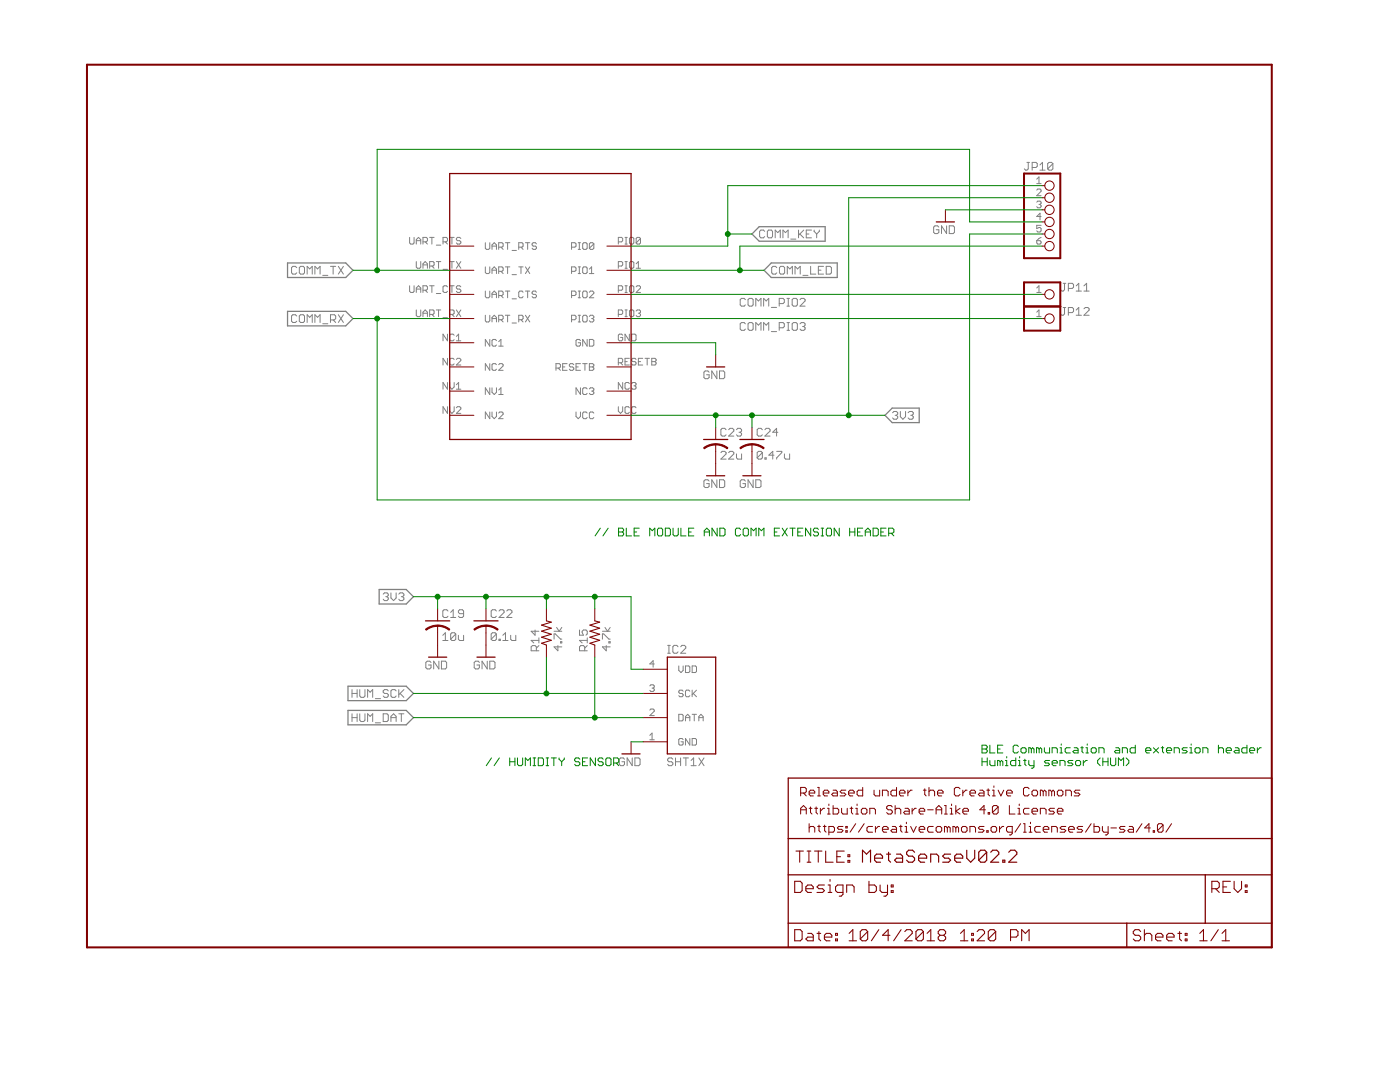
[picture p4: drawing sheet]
<svg xmlns="http://www.w3.org/2000/svg" width="279mm" height="216mm" viewBox="0 0 279 216" stroke-linecap="round" stroke-linejoin="round" font-family="sans-serif">
<g fill="none" stroke="#808080" stroke-width=".2">
<path d="M204.9 32.4h.6M205.2 32.4v1.3l-.3 .3h-.2l-.3-.3M206 33.4h.8l.2-.2v-.5l-.2-.3h-.8v1.6M206.9 35.8l.4-.5v1.3M206.9 36.6h.9M206.9 37.9l.2-.2h.5l.2 .2v.3l-.9 .9h.9M207.5 34h1.1M207.5 32.9l.5-.5v1.6M210.1 32.7v1l-.2 .3h-.5l-.3-.3M210.1 32.7l-.2-.3h-.5l-.3 .3v1M210.1 32.7l-1 1M59.2 53.4l-.3-.3h-.5l-.2 .3v1l.2 .3h.5l.3-.3"/>
<path d="M60 53.1h.5l.3 .3v1l-.3 .3h-.5l-.3-.3v-1zM61.3 54.7v-1.6l.5 .6 .5-.6v1.6M62.8 54.7v-1.6l.6 .6 .5-.6v1.6M64.4 54.9h1M66 53.1h1M66.5 53.1v1.6M67.5 53.1l1 1.6M68.5 53.1l-1 1.6M81.7 47.4v1.1l.3 .2h.4l.2-.2v-1.1M81.7 57v1.1l.3 .3h.4l.2-.3v-1.1M83.1 48h.9M83.1 48.7v-.9l.4-.4 .5 .4v.9"/>
<path d="M83.1 52.2v1.1l.2 .2h.5l.2-.2v-1.1M83.1 58.4v-.9l.4-.5 .5 .5v.9M83.1 57.7h.9M84.4 48.3h.7l.2-.3v-.4l-.2-.2h-.7v1.3M84.4 53.5v-.9l.5-.4 .4 .4v.9M84.4 57.9h.7l.2-.2v-.5l-.2-.2h-.7v1.4M84.4 52.9h.9M84.9 48.3l.4 .4M84.9 57.9l.4 .5M85.7 47.4h.9M85.7 53.1h.7l.2-.2v-.5l-.2-.2h-.7v1.3M85.7 57h.9"/>
<path d="M86.2 47.4v1.3M86.2 57v1.4M86.2 53.1l.4 .4M87.1 48.9h.9M87.1 52.2h.9M87.1 58.6h.9M87.5 52.2v1.3M88.4 48.3h.7l.2-.3v-.4l-.2-.2h-.7v1.3M88.4 53.7h.9M88.9 48.3l.4 .4M89.3 57.2l-.2-.2h-.5l-.2 .2v.9l.2 .3h.5l.2-.3M89.7 47.4h.9"/>
<path d="M89.7 52.2h.9M89.7 57h.9M90.2 47.4v1.3M90.2 52.2v1.3M90.2 57v1.4M91.1 52.2l.9 1.3M92 47.6l-.3-.2h-.4l-.2 .2v.2l.2 .2h.4l.3 .5-.3 .2h-.4l-.2-.2M92 57.2l-.3-.2h-.4l-.2 .2v.3l.2 .2h.4l.3 .4-.3 .3h-.4l-.2-.3M92 52.2l-.9 1.3M96.9 48.4v1.1l.2 .3h.4l.2-.3v-1.1M96.9 53.3v1.1l.2 .2h.4l.2-.2v-1.1M96.9 58.1v1.1l.2 .2h.4l.2-.2v-1.1"/>
<path d="M98.2 49.8v-.9l.4-.5 .5 .5v.9M98.2 54.6v-.9l.4-.4 .5 .4v.9M98.2 59.4v-.9l.4-.4 .5 .4v.9M98.2 49.1h.9M98.2 53.9h.9M98.2 58.7h.9M99.5 49.3h.7l.2-.2v-.4l-.2-.3h-.7v1.4M99.5 54.1h.7l.2-.2v-.4l-.2-.2h-.7v1.3M99.5 59h.7l.2-.3v-.4l-.2-.2h-.7v1.3M100 49.3l.4 .5M100 54.1l.4 .5M100 59l.4 .4"/>
<path d="M100.9 48.4h.8M100.9 53.3h.8M100.9 58.1h.8M101.3 48.4v1.4M101.3 53.3v1.3M101.3 58.1v1.3M102.2 50h.9M102.2 54.8h.9M102.2 59.6h.9M103.5 49.3h.7l.2-.2v-.4l-.2-.3h-.7v1.4M103.5 53.3h.9M104 49.3l.4 .5"/>
<path d="M104 53.3v1.3M104.4 58.3l-.2-.2h-.5l-.2 .2v.9l.2 .2h.5l.2-.2M104.9 48.4h.8M104.9 53.3l.8 1.3M104.9 58.1h.8M105.3 48.4v1.4M105.3 58.1v1.3M105.7 53.3l-.8 1.3M107.1 48.7l-.3-.3h-.4l-.2 .5 .2 .2h.4l.3 .4-.3 .3h-.4l-.2-.3M107.1 58.3l-.3-.2h-.4l-.2 .4 .2 .2h.4l.3 .5-.3 .2h-.4l-.2-.2M114.1 49.3h.6l.3-.2v-.4l-.3-.3h-.6v1.4M114.1 54.1h.6l.3-.2v-.4l-.3-.2h-.6v1.3"/>
<path d="M114.1 59h.6l.3-.3v-.4l-.3-.2h-.6v1.3M115.4 49.8h.4M115.4 48.4h.4M115.4 54.6h.4M115.4 53.3h.4M115.4 59.4h.4M115.4 58.1h.4M115.6 48.4v1.4M115.6 53.3v1.3M115.6 58.1v1.3M116.5 48.4h.4l.3 .3v.8l-.3 .3h-.4l-.2-.3v-.8zM116.5 53.3h.4l.3 .2v.9l-.3 .2h-.4l-.2-.2v-.9z"/>
<path d="M116.5 58.1h.4l.3 .2v.9l-.3 .2h-.4l-.2-.2v-.9zM117.6 54.6h.9M117.6 58.3l.2-.2h.5l.2 .2v.2l-.9 .9h.9M117.6 53.7l.5-.4v1.3M118.5 48.7v.8l-.2 .3h-.5l-.2-.3M118.5 48.7l-.2-.3h-.5l-.2 .3v.8M118.5 48.7l-.9 .8M123.4 48.3h.7l.2-.3v-.4l-.2-.2h-.7v1.3M123.4 53.1h.7l.2-.2v-.5l-.2-.2h-.7v1.3M123.4 57.9h.7l.2-.2v-.5l-.2-.2h-.7v1.4M124.7 48.7h.5M124.7 47.4h.5"/>
<path d="M124.7 53.5h.5M124.7 52.2h.5M124.7 58.4h.5M124.7 57h.5M124.9 47.4v1.3M124.9 52.2v1.3M124.9 57v1.4M125.6 47.6l.2-.2h.5l.2 .2v.9l-.2 .2h-.5l-.2-.2zM125.6 52.4l.2-.2h.5l.2 .2v.9l-.2 .2h-.5l-.2-.2zM125.6 57.2l.2-.2h.5l.2 .2v.9l-.2 .3h-.5l-.2-.3zM127 53.5h.8M127 57.2l.2-.2h.4l.2 .2v.3l-.8 .9h.8"/>
<path d="M127 52.6l.4-.4v1.3M127.8 47.6v.9l-.2 .2h-.4l-.2-.2M127.8 47.6l-.2-.2h-.4l-.2 .2v.9M127.8 47.6l-.8 .9M148.8 59.8l-.3-.3h-.5l-.3 .3v1l.3 .3h.5l.3-.3M149.3 59.8l.2-.3h.6l.2 .3v1l-.2 .3h-.6l-.2-.3zM152.6 46.2l-.2-.3h-.6l-.2 .3v1l.2 .3h.6l.2-.3M153.4 45.9h.5l.3 .3v1l-.3 .3h-.5l-.3-.3v-1zM154.7 47.5v-1.6l.5 .5 .5-.5v1.6M155 53.4l-.2-.3h-.5l-.3 .3v1l.3 .3h.5l.2-.3M155.8 53.1h.5l.3 .3v1l-.3 .3h-.5l-.2-.3v-1zM156.3 47.5v-1.6l.5 .5 .5-.5v1.6"/>
<path d="M157.1 59.5h.5M157.1 54.7v-1.6l.5 .6 .5-.6v1.6M157.3 59.5v1.6M157.8 47.7h1M158.3 59.5h.6l.2 .3v1l-.2 .3h-.6l-.2-.3v-1zM158.7 54.7v-1.6l.5 .6 .5-.6v1.6M159.4 45.9v1.6M159.6 46.7l.8 .8M159.7 59.8l.2-.3h.5l.3 .3v.2l-1 1.1h1M160.2 54.9h1M160.4 45.9l-1 1M160.9 46.7h.5"/>
<path d="M161.8 53.1v1.6h1M161.9 45.9h-1v1.6h1M162.5 45.9v.3l.5 .5M163 46.7v.8M163.3 53.9h.6M163.5 45.9v.3l-.5 .5M164.4 53.1h-1.1v1.6h1.1M164.9 53.1h.8l.2 .3v1l-.2 .3h-.8zM187.4 45.3l-.3-.2h-.5l-.3 .2v1.1l.3 .2h.5l.3-.2v-.6h-.6M188.9 45.1v1.5l-1-1.5v1.5M189.4 45.1h.8l.3 .2v1.1l-.3 .2h-.8zM206.9 57.5l.4-.5v1.4"/>
<path d="M206.9 40.3l.2-.2h.5l.2 .2v.3l-.2 .2M206.9 48h.7l.2 .5-.2 .2h-.5l-.2-.2zM206.9 58.4h.9M207.3 40.8h.3M207.6 40.8l.2 .2-.2 .5h-.5l-.2-.3M207.8 45h-.9v.6l.4-.2 .5 .2v.5l-.2 .2h-.5l-.2-.2M207.8 43.2h-.9l.7-.7v1.4M207.8 47.4l-.9 .6M212.2 56.5h.5M212.4 56.5v1.3l-.2 .3h-.3l-.2-.3M213.2 57.6h.8l.2-.3v-.5l-.2-.3h-.8v1.6M214.8 58.1h1"/>
<path d="M214.8 57l.5-.5v1.6M216.3 58.1h1.1M216.3 57l.6-.5v1.6M59.2 63.1l-.3-.3h-.5l-.2 .3v1l.2 .2h.5l.3-.2M60 62.8h.5l.3 .3v1l-.3 .2h-.5l-.3-.2v-1zM61.3 64.3v-1.5l.5 .5 .5-.5v1.5M62.8 64.3v-1.5l.6 .5 .5-.5v1.5M64.4 64.6h1M66 63.8h.7l.3-.2v-.5l-.3-.3h-.7v1.5M66.5 63.8l.5 .5M67.5 62.8l1 1.5M68.5 62.8l-1 1.5"/>
<path d="M83.1 61.8v1.1l.2 .3h.5l.2-.3v-1.1M84.4 63.2v-.9l.5-.5 .4 .5v.9M84.4 62.5h.9M85.7 62.7h.7l.2-.2v-.4l-.2-.3h-.7v1.4M86.2 62.7l.4 .5M87.1 61.8h.9M87.5 61.8v1.4M88.4 63.4h.9M89.3 66.7v1.3l-.9-1.3v1.3M89.3 71.5v1.3l-.9-1.3v1.3M89.3 76.3v1.4l-.9-1.4v1.4M89.7 62.7h.7l.2-.2v-.4l-.2-.3h-.7v1.4"/>
<path d="M89.7 76.3v.9l.5 .5 .4-.5v-.9M90.2 62.7l.4 .5M90.6 66.9l-.2-.2h-.4l-.3 .2v.9l.3 .2h.4l.2-.2M90.6 71.7l-.2-.2h-.4l-.3 .2v.9l.3 .2h.4l.2-.2M91.1 67.1l.4-.4v1.3M91.1 76.8l.4-.5v1.4M91.1 71.7l.2-.2h.4l.3 .2v.2l-.9 .9h.9M91.1 61.8l.9 1.4M91.1 68h.9M91.1 77.7h.9M92 61.8l-.9 1.4M96.9 62.9v1.1l.2 .2h.4l.2-.2v-1.1"/>
<path d="M97.7 67.7v1.4l-.8-1.4v1.4M97.7 72.6v1.3l-.8-1.3v1.3M97.7 77.4v1.3l-.8-1.3v1.3M98.2 64.2v-.8l.4-.5 .5 .5v.8M98.2 77.4v.9l.4 .4 .5-.4v-.9M98.2 63.6h.9M99.1 68l-.3-.3h-.4l-.2 .3v.8l.2 .3h.4l.3-.3M99.1 72.8l-.3-.2h-.4l-.2 .2v.9l.2 .2h.4l.3-.2M99.5 63.8h.7l.2-.2v-.5l-.2-.2h-.7v1.3M99.5 72.8l.2-.2h.5l.2 .2v.2l-.9 .9h.9M99.5 69.1h.9M99.5 68.2l.5-.5v1.4"/>
<path d="M99.5 77.8l.5-.4v1.3M99.5 78.7h.9M100 63.8l.4 .4M100.9 62.9h.8M101.3 62.9v1.3M102.2 64.5h.9M103.5 63.8h.7l.2-.2v-.5l-.2-.2h-.7v1.3M104 63.8l.4 .4M104.9 62.9l.8 1.3M105.7 62.9l-.8 1.3M111 73.4h.6l.2-.2v-.4l-.2-.2h-.6v1.3M111.4 73.4l.4 .5"/>
<path d="M112.3 73.2h.4M113.2 72.6h-.9v1.3h.9M114.1 63.8h.6l.3-.2v-.5l-.3-.2h-.6v1.3M114.5 72.8l-.2-.2h-.5l-.2 .2v.2l.2 .2h.5l.2 .5-.2 .2h-.5l-.2-.2M115 73.2h.4M115.4 64.2h.4M115.4 62.9h.4M115.6 62.9v1.3M115.8 68l-.2-.3h-.4l-.2 .3v.8l.2 .3h.4l.2-.3v-.4h-.4M115.8 72.6h-.8v1.3h.8M115.8 77.4v1.3l-.8-1.3v1.3M116.3 72.6h.9"/>
<path d="M116.5 62.9h.4l.3 .2v.9l-.3 .2h-.4l-.2-.2v-.9zM116.7 72.6v1.3M117.2 67.7v1.4l-.9-1.4v1.4M117.2 77.6l-.3-.2h-.4l-.2 .2v.9l.2 .2h.4l.3-.2M117.6 63.1l.2-.2h.5l.2 .2v.3l-.2 .2M117.6 67.7h.7l.2 .3v.8l-.2 .3h-.7zM117.6 72.6h.7l.2 .2v.2l-.2 .2 .2 .5-.2 .2h-.7zM117.6 77.6l.2-.2h.5l.2 .2v.2l-.2 .2M117.6 73.2h.7M118.1 63.6h.2M118.1 78h.2M118.3 63.6l.2 .2-.2 .4h-.5l-.2-.2"/>
<path d="M118.3 78l.2 .3-.2 .4h-.5l-.2-.2M123.4 62.7h.7l.2-.2v-.4l-.2-.3h-.7v1.4M123.4 72.4h.7l.2-.2v-.5l-.2-.2h-.7v1.3M123.8 72.4l.5 .4M124.3 66.9l-.2-.2h-.5l-.2 .2v.9l.2 .2h.5l.2-.2v-.5h-.5M124.3 76.3v1.4l-.9-1.4v1.4M124.7 63.2h.5M124.7 61.8h.5M124.7 72.2h.5M124.9 61.8v1.4M125.6 71.5h-.9v1.3h.9M125.6 76.5l-.2-.2h-.5l-.2 .2v.9l.2 .3h.5l.2-.3"/>
<path d="M125.6 66.7v1.3l-.9-1.3v1.3M125.6 62.1l.2-.3h.5l.2 .3v.8l-.2 .3h-.5l-.2-.3zM126.1 66.7h.6l.2 .2v.9l-.2 .2h-.6zM126.1 76.5l.2-.2h.4l.2 .2v.3l-.2 .2M126.5 77h.2M126.7 77l.2 .2-.2 .5h-.4l-.2-.3M126.9 71.7l-.2-.2h-.4l-.2 .2v.2l.2 .3h.4l.2 .2-.2 .4h-.4l-.2-.2M127 62.1l.2-.3h.4l.2 .3v.2l-.2 .2M127.4 62.5h.2M127.4 72.2h.4M127.6 62.5l.2 .2-.2 .5h-.4l-.2-.3M128.3 71.5h-.9v1.3h.9"/>
<path d="M128.7 71.5h.9M129.2 71.5v1.3M130.1 71.5h.6l.2 .2v.2l-.2 .3 .2 .4-.2 .2h-.6zM130.1 72.2h.6M141.5 74.3l-.2-.3h-.6l-.2 .3v1l.2 .3h.6l.2-.3v-.5h-.5M143.1 74v1.6l-1.1-1.6v1.6M143.6 74h.8l.2 .3v1l-.2 .3h-.8zM148.8 64.6l-.3-.2h-.5l-.3 .2v1.1l.3 .2h.5l.3-.2M149.3 64.6l.2-.2h.6l.2 .2v1.1l-.2 .2h-.6l-.2-.2zM150.8 61.1v-1.6l.6 .5 .5-.5v1.6M150.8 65.9v-1.5l.6 .5 .5-.5v1.5M152.4 61.1v-1.6l.5 .5 .5-.5v1.6"/>
<path d="M152.4 65.9v-1.5l.5 .5 .5-.5v1.5M153.9 61.3h1.1M153.9 66.2h1.1M155.5 60.6h.8l.2-.3v-.5l-.2-.3h-.8v1.6M155.5 65.4h.8l.2-.2v-.6l-.2-.2h-.8v1.5M157.1 64.4h.5M157.1 61.1h.5M157.1 65.9h.5M157.3 64.4v1.5M158.3 64.4h.6l.2 .2v1.1l-.2 .2h-.6l-.2-.2v-1.1zM159.7 64.6l.2-.2h.5l.3 .2v.3l-.3 .3M160.2 65.2h.2"/>
<path d="M160.4 65.2l.3 .2v.3l-.3 .2h-.5l-.2-.2M206.9 62.3l.4-.5v1.4M206.9 63.2h.9M212.2 61.4h.5M212.4 61.4v1.2l-.2 .3h-.3l-.2-.3M213.2 62.4h.8l.2-.3v-.5l-.2-.2h-.8v1.5M214.8 62.9h1M214.8 61.9l.5-.5v1.5M216.3 61.6l.3-.2h.5l.3 .2v.3l-1.1 1h1.1M89.3 81.2v1.3l-.9-1.3v1.3M89.7 81.2v.8l.5 .5 .4-.5v-.8M91.1 81.4l.2-.2h.4l.3 .2v.2l-.9 .9h.9"/>
<path d="M97.7 82.2v1.3l-.8-1.3v1.3M98.2 82.2v.9l.4 .4 .5-.4v-.9M99.5 82.4l.2-.2h.5l.2 .2v.3l-.9 .8h.9M115 82.2v.9l.4 .4 .4-.4v-.9M117.2 82.4l-.3-.2h-.4l-.2 .2v.9l.2 .2h.4l.3-.2M118.5 82.4l-.2-.2h-.5l-.2 .2v.9l.2 .2h.5l.2-.2M123.4 81.2v.8l.4 .5 .5-.5v-.8M125.6 81.4l-.2-.2h-.5l-.2 .2v.9l.2 .2h.5l.2-.2M126.9 81.4l-.2-.2h-.4l-.2 .2v.9l.2 .2h.4l.2-.2M141.5 96l-.2-.3h-.6l-.2 .3v1l.2 .3h.6l.2-.3v-.5h-.5M143.1 95.7v1.6l-1.1-1.6v1.6M143.6 95.7h.8l.2 .3v1l-.2 .3h-.8z"/>
<path d="M143.9 90.3l.2-.2h.5l.3 .2v.3l-1 1h1M144.9 85.7l-.3-.2h-.5l-.2 .2v1.1l.2 .2h.5l.3-.2M145.4 90.3l.3-.2h.5l.3 .2v.3l-1.1 1h1.1M145.4 85.7l.3-.2h.5l.3 .2v.3l-1.1 1h1.1M147 90.6v.8l.2 .2h.8v-1M147 85.7l.2-.2h.5l.3 .2v.3l-.3 .3M147.5 86.3h.2M147.7 86.3l.3 .2v.3l-.3 .2h-.5l-.2-.2M148.8 96l-.3-.3h-.5l-.3 .3v1l.3 .3h.5l.3-.3v-.5h-.5M150.3 95.7v1.6l-1-1.6v1.6M150.8 95.7h.8l.3 .3v1l-.3 .3h-.8zM152.1 90.3v1.1l-.2 .2h-.5l-.3-.2"/>
<path d="M152.1 90.3l-.2-.2h-.5l-.3 .2v1.1M152.1 85.7l-.2-.2h-.5l-.3 .2v1.1l.3 .2h.5l.2-.2M152.1 90.3l-1 1.1M152.7 91.4h.2v.2h-.2zM152.7 85.7l.2-.2h.5l.3 .2v.3l-1 1h1M154.5 90.8h-1.1l.8-.7v1.5M155 90.1h1v.2l-1 1.1v.2M155.2 86.3h-1l.8-.8v1.5M156.5 90.6v.8l.3 .2h.8v-1M178.1 82.4l.3-.3h.5l.3 .3v.2l-.3 .3M178.6 82.9h.3M178.9 82.9l.3 .2v.3l-.3 .3h-.5l-.3-.3"/>
<path d="M179.7 82.1v1l.5 .6 .5-.6v-1M181.2 82.4l.3-.3h.5l.3 .3v.2l-.3 .3M181.8 82.9h.2M182 82.9l.3 .2v.3l-.3 .3h-.5l-.3-.3M76.5 118.6l.2-.3h.5l.3 .3v.2l-.3 .3M77 119.1h.2M77.2 119.1l.3 .2v.3l-.3 .2h-.5l-.2-.2M78 118.3v1l.5 .5 .6-.5v-1M79.6 118.6l.2-.3h.5l.3 .3v.2l-.3 .3M80.1 119.1h.2M80.3 119.1l.3 .2v.3l-.3 .2h-.5l-.2-.2M70.3 138.4h1"/>
<path d="M70.3 137.6v1.5M71.3 137.6v1.5M71.8 137.6v1.3l.3 .2h.5l.2-.2v-1.3M73.4 139.1v-1.5l.5 .5 .5-.5v1.5M74.9 139.4h1M77.5 137.9l-.3-.3h-.5l-.2 .3v.2l.2 .3h.5l.3 .2v.3l-.3 .2h-.5l-.2-.2M79.1 137.9l-.3-.3h-.5l-.3 .3v1l.3 .2h.5l.3-.2M79.6 137.6v1.5M79.8 138.4l.8 .7M80.6 137.6l-1 1M86 132.2l-.2-.3h-.5l-.3 .3v1l.3 .3h.5l.2-.3v-.5h-.5M87.6 131.9v1.6l-1-1.6v1.6"/>
<path d="M88.1 131.9h.8l.2 .3v1l-.2 .3h-.8zM88.4 126.8l.5-.5v1.5M88.4 127.8h1M89.4 121.9l-.2-.2h-.6l-.2 .2v1.1l.2 .2h.6l.2-.2M89.9 123.2h1.1M89.9 122.2l.5-.5v1.5M91 126.5v1.1l-.3 .2h-.5l-.3-.2M91 126.5l-.3-.2h-.5l-.3 .2v1.1M91 126.5l-1.1 1.1M91.5 126.8v.8l.2 .2h.8v-1M92.5 122.4h-.8l-.2-.2v-.3l.2-.2h.6l.2 .2v1.1l-.2 .2h-.6l-.2-.2M95.7 132.2l-.3-.3h-.5l-.3 .3v1l.3 .3h.5l.3-.3v-.5h-.5"/>
<path d="M97.2 131.9v1.6l-1-1.6v1.6M97.7 131.9h.8l.3 .3v1l-.3 .3h-.8zM99.1 126.5v1.1l-.3 .2h-.5l-.3-.2M99.1 126.5l-.3-.2h-.5l-.3 .2v1.1M99.1 121.9l-.3-.2h-.5l-.3 .2v1.1l.3 .2h.5l.3-.2M99.1 126.5l-1.1 1.1M99.6 127.6h.2v.2h-.2zM99.6 121.9l.2-.2h.6l.2 .2v.3l-1 1h1M100.4 127.8h1M100.4 126.8l.5-.5v1.5M101.1 121.9l.3-.2h.5l.3 .2v.3l-1.1 1h1.1M101.9 126.8v.8l.3 .2h.7v-1"/>
<path d="M106.8 125.7v1l-.8-.7h1.5M107 129.9v-.8l-.2-.3h-.5l-.3 .3v.8h1.5M107.5 128.8l-.5 .5M107.5 127.8h-1.5l.5 .5M107.5 127.3v1M110.6 127.5v-1h.2l1.1 1h.2M110.6 126h1.5M111.1 125.2l.5 .8 .5-.8M111.3 128.8v1.1l-.7-.8h1.5M111.9 128h.2v.3h-.2zM115.7 125.7v1h.7l-.2-.5v-.2l.2-.3h.5l.3 .3v.5l-.3 .2M116.7 129.9v-.8l-.3-.3h-.5l-.2 .3v.8h1.5"/>
<path d="M117.2 127.8h-1.5l.5 .5M117.2 128.8l-.5 .5M117.2 127.3v1M120.2 127.5v-1h.3l1 1h.3M120.2 126h1.6M120.7 125.2l.5 .8 .6-.8M121 128.8v1.1l-.8-.8h1.6M121.5 128h.3v.3h-.3zM129.7 136.9l.2-.2h.4l.3 .2-.3 .4M130.1 137.3h.2M130.3 137.3l.3 .2v.3l-.3 .2h-.4l-.2-.2M130.6 132.5h-.9l.6-.7v1.3"/>
<path d="M133.2 130.3h.6M133.2 128.8h.6M133.5 128.8v1.5M135.3 129.1l-.2-.3h-.6l-.2 .3v1l.2 .2h.6l.2-.2M135.5 132.9v.9l.4 .4 .4-.4v-.9M135.8 129.1l.3-.3h.5l.3 .3v.2l-1.1 1h1.1M136.3 137.9l-.2-.2h-.4l-.2 .2v.3l.2 .2h.4l.2 .2-.2 .4h-.4l-.2-.2M136.8 132.9h.7l.2 .2v.9l-.2 .2h-.7zM137.7 137.9l-.2-.2h-.5l-.2 .2v.9l.2 .2h.5l.2-.2M138.1 132.9h.7l.2 .2v.9l-.2 .2h-.7zM138.1 137.7v1.3M138.3 138.4l.7 .6"/>
<path d="M139 137.7l-.9 .9M70.3 143.2h1M70.3 142.4v1.6M71.3 142.4v1.6M71.8 142.4v1.3l.3 .3h.5l.2-.3v-1.3M73.4 144v-1.6l.5 .5 .5-.5v1.6M74.9 144.2h1M76.5 142.4h.7l.3 .3v1l-.3 .3h-.7zM78 143.2h1.1M78 144v-1.1l.5-.5 .6 .5v1.1M79.6 142.4h1M80.1 142.4v1.6"/>
<path d="M124.6 151.5l-.2-.3h-.5l-.3 .3v1l.3 .3h.5l.2-.3v-.5h-.5M126.2 151.2v1.6l-1-1.6v1.6M126.7 151.2h.8l.2 .3v1l-.2 .3h-.8zM129.7 141.7l.2-.2h.4l.3 .2v.2l-.9 .9h.9M129.7 146.7l.4-.4v1.3M129.7 147.6h.9M134.3 151.5l-.3-.3h-.5l-.3 .3v.2l.3 .3h.5l.3 .3v.2l-.3 .3h-.5l-.3-.3M134.8 152h1M134.8 151.2v1.6M135.5 142.5h.6l.2 .2v.9l-.2 .2h-.6zM135.8 151.2v1.6M136.3 147.6l-.2-.2h-.4l-.2 .2v.9l.2 .2h.4l.2-.2v-.5h-.4"/>
<path d="M136.4 151.2h1M136.8 143.8v-.8l.4-.5 .5 .5v.8M136.8 143.2h.9M136.9 151.2v1.6M137.7 147.4v1.3l-.9-1.3v1.3M137.9 152.8h1M137.9 151.7l.5-.5v1.6M138.1 147.4h.7l.2 .2v.9l-.2 .2h-.7zM138.1 142.5h.9M138.6 142.5v1.3M139.5 151.2l1 1.6M139.5 143.2h.8"/>
<path d="M139.5 143.8v-.8l.4-.5 .4 .5v.8M140.5 151.2l-1 1.6"/>
</g>
<path d="M57.4 52.5h11.6l1.4 1.4-1.4 1.5h-11.6zM151.5 45.2h13.2v2.9h-13.2l-1.4-1.4zM153.9 52.5h13.2v2.9h-13.2l-1.4-1.5zM57.4 62.1h11.6l1.4 1.5-1.4 1.4h-11.6zM176.6 82.9l1.5-1.5h5.4v2.9h-5.4zM75.7 117.6h5.4l1.4 1.5-1.4 1.4h-5.4zM69.4 136.9h11.7l1.4 1.5-1.4 1.4h-11.7zM69.4 141.8h11.7l1.4 1.4-1.4 1.4h-11.7z" fill="none" stroke="#808080" stroke-width=".25"/>
<path d="M17.4 12.9h236.4v176.1h-236.4zM204.4 34.6h7.2v16.9h-7.2zM204.4 56.3h7.2v9.7h-7.2zM204.4 61.2h7.2" fill="none" stroke="#800000" stroke-width=".4"/>
<g fill="none" stroke="#800000" stroke-width=".2">
<path d="M208 37h.5M208 39.5h.5M89.7 49.1h4.9M89.7 53.9h4.9M89.7 58.7h4.9M121.1 49.1h4.8M121.1 53.9h4.8M121.1 58.7h4.8M188.7 41.9v2.4M208 41.9h.5M208 44.3h.5M208 46.7h.5"/>
<path d="M208 49.1h.5M208 58.7h.5M89.7 63.6h4.9M89.7 68.4h4.9M89.7 73.2h4.9M89.7 78h4.9M121.1 63.6h4.8M121.1 68.4h4.8M121.1 73.2h4.8M121.1 78h4.8M142.8 70.8v2.4M208 63.6h.5"/>
<path d="M89.7 82.9h4.9M121.1 82.9h4.8M142.8 85.3v2.4M142.8 88.7v6.2M150.1 85.3v2.4M150.1 88.7v6.2M87.3 121.5v2.4M87.3 124.9v6.2M97 121.5v2.4M97 124.9v6.2M109.1 121.5v2.4M109.1 128.7v2.4"/>
<path d="M118.7 121.5v2.4M118.7 128.7v2.4M128.4 133.5h4.8M128.4 138.4h4.8M125.9 148v2.4M128.4 143.2h4.8M128.4 148h4.8M159.8 158.2h.8l.3-.2v-.6l-.3-.3h-.8v1.7M160.4 158.2l.5 .6M161.5 158.2h1.1v-.2l-.3-.3h-.5l-.3 .3v.5l.3 .3h.5M163.2 157.1h.2v1.7M163.2 158.8h.5"/>
<path d="M164.3 158.2h1.1v-.2l-.3-.3h-.5l-.3 .3v.5l.3 .3h.5M166.3 157.7h.5l.3 .3v.8h-.8l-.3-.3 .3-.3h.8M168.8 157.7h-.8l-.3 .3 .3 .2h.5l.3 .3-.3 .3h-.8M169.4 158.2h1.1v-.2l-.3-.3h-.5l-.3 .3v.5l.3 .3h.5M172.2 157.1v1.7h-.9l-.3-.3v-.5l.3-.3h.9M174.4 157.7v.8l.3 .3h.9v-1.1M176.1 158.8v-1.1h.9l.2 .3v.8M178.9 157.1v1.7h-.8l-.3-.3v-.5l.3-.3h.8M179.5 158.2h1.1v-.2l-.3-.3h-.5l-.3 .3v.5l.3 .3h.5M181.2 157.7v1.1M182 157.7h-.3l-.5 .5M184.3 157.7h.5"/>
<path d="M184.6 157.4v1.1l.2 .3M185.4 158l.3-.3h.5l.3 .3v.8M185.4 157.1v1.7M187.1 158.2h1.1v-.2l-.3-.3h-.5l-.3 .3v.5l.3 .3h.5M191.6 157.4l-.3-.3h-.5l-.3 .3v1.1l.3 .3h.5l.3-.3M192.2 157.7v1.1M193 157.7h-.3l-.5 .5M193.6 158.2h1.1v-.2l-.3-.3h-.6l-.2 .3v.5l.2 .3h.6M195.5 157.7h.6l.3 .3v.8h-.9l-.3-.3 .3-.3h.9M196.9 157.7h.6M197.2 157.4v1.1l.3 .3M198.1 158.8h.5"/>
<path d="M198.1 157.7h.3v1.1M198.4 156.8v.3M199.2 157.7l.5 1.1 .6-1.1M200.9 158.2h1.1v-.2l-.3-.3h-.5l-.3 .3v.5l.3 .3h.5M205.4 157.4l-.3-.3h-.6l-.2 .3v1.1l.2 .3h.6l.3-.3M206.2 157.7h.6l.3 .3v.5l-.3 .3h-.6l-.2-.3v-.5zM208.2 158l-.3-.3h-.3v1.1M208.2 158v.8M208.2 158l.3-.3 .3 .3v.8M209.9 158l-.3-.3h-.3v1.1M209.9 158v.8M209.9 158l.3-.3 .2 .3v.8"/>
<path d="M211.3 157.7h.6l.2 .3v.5l-.2 .3h-.6l-.3-.3v-.5zM212.7 158.8v-1.1h.9l.2 .3v.8M215.5 157.7h-.8l-.3 .3 .3 .2h.5l.3 .3-.3 .3h-.8M159.8 162.4v-1.1l.6-.6 .5 .6v1.1M159.8 161.6h1.1M161.5 164.4v1.7M161.5 165.2l.3-.3h.5l.3 .3v.9M161.5 161.3h.6M161.8 161v1.1l.3 .3M162.6 161.3h.6M162.9 161v1.1l.3 .3M163.2 164.9h.5"/>
<path d="M163.4 164.6v1.2l.3 .3M163.7 161.3v1.1M164.3 164.9h.6M164.6 161.3h-.3l-.6 .6M164.6 164.6v1.2l.3 .3M165.1 161.3h.3v1.1M165.1 162.4h.6M165.4 160.4v.3M165.4 166.1h.9l.2-.3v-.6l-.2-.3h-.9v1.7M166.3 160.7v1.7h.8l.3-.3v-.5l-.3-.3h-.8M168 161.3v.8l.2 .3h.9v-1.1M168.2 164.9h-.8l-.3 .3 .3 .3h.6l.2 .3-.2 .3h-.9"/>
<path d="M168.8 164.9h.3v.3h-.3zM168.8 165.8h.3v.3h-.3zM169.7 161.3h.5M169.9 161v1.1l.3 .3M170.8 161.3h.2v1.1M170.8 162.4h.5M170.8 164.4l-1.1 1.7M171 160.4v.3M172.2 161.3h.5l.3 .3v.5l-.3 .3h-.5l-.3-.3v-.5zM172.5 164.4l-1.2 1.7M173.6 162.4v-1.1h.8l.3 .3v.8M174.1 164.9h-.8l-.3 .3v.6l.3 .3h.8"/>
<path d="M174.7 164.9v1.2M175.6 164.9h-.3l-.6 .6M176.1 165.5h1.1v-.3l-.2-.3h-.6l-.3 .3v.6l.3 .3h.6M178.1 164.9h.5l.3 .3v.9h-.8l-.3-.3 .3-.3h.8M178.1 161l-.3-.3h-.6l-.2 .3v.3l.2 .3h.6l.3 .3v.2l-.3 .3h-.6l-.2-.3M178.6 161.6l.3-.3h.6l.3 .3v.8M178.6 160.7v1.7M179.5 164.9h.5M179.8 164.6v1.2l.2 .3M180.6 161.3h.6l.3 .3v.8h-.9l-.3-.3 .3-.2h.9M180.6 164.9h.3v1.2M180.6 166.1h.6"/>
<path d="M180.9 164.1v.3M181.7 164.9l.6 1.2 .6-1.2M182 161.3v1.1M182.9 161.3h-.3l-.6 .6M183.4 161.9h1.2v-.3l-.3-.3h-.6l-.3 .3v.5l.3 .3h.6M183.4 165.5h1.2v-.3l-.3-.3h-.6l-.3 .3v.6l.3 .3h.6M185.1 161.6h1.1M186.2 164.9h-.8l-.3 .3v.6l.3 .3h.8M186.8 161.6h1.1M186.8 162.4v-1.1l.6-.6 .5 .6v1.1M187.1 164.9h.5l.3 .3v.6l-.3 .3h-.5l-.3-.3v-.6zM188.5 162.4h.6"/>
<path d="M188.5 160.7h.3v1.7M189.1 165.2l-.3-.3h-.3v1.2M189.1 165.2v.9M189.1 165.2l.2-.3 .3 .3v.9M189.6 161.3h.3v1.1M189.6 162.4h.6M189.9 160.4v.3M190.8 160.7v1.7M190.8 165.2v.9M190.8 165.2l-.3-.3h-.3v1.2M190.8 165.2l.2-.3 .3 .3v.9M191.6 161.3l-.8 .6 .8 .5"/>
<path d="M192.2 161.9h1.1v-.3l-.3-.3h-.6l-.2 .3v.5l.2 .3h.6M192.2 164.9h.5l.3 .3v.6l-.3 .3h-.5l-.3-.3v-.6zM193.6 166.1v-1.2h.8l.3 .3v.9M196.4 164.9h-.9l-.3 .3 .3 .3h.6l.3 .3-.3 .3h-.9M196.7 161.6h-1.2l.9-.9v1.7M196.9 165.8h.3v.3h-.3zM197.2 162.1h.3v.3h-.3zM198.1 164.9h.5l.3 .3v.6l-.3 .3h-.5l-.3-.3v-.6zM199.2 161v1.1l-.3 .3h-.5l-.3-.3M199.2 161l-.3-.3h-.5l-.3 .3v1.1M199.2 161l-1.1 1.1M199.5 164.9v1.2"/>
<path d="M200.3 164.9h-.3l-.5 .6M201.4 160.7v1.7h1.2M202 166.1h-.8l-.3-.3v-.6l.3-.3h.8v1.4l-.3 .3h-.3M203.1 161.3h.3v1.1M203.1 162.4h.6M203.4 160.4v.3M203.7 164.4l-1.1 1.7M204.3 166.1h.5M204.3 164.4h.2v1.7M205.4 161.3h-.9l-.2 .3v.5l.2 .3h.9M205.4 164.9h.3v1.2M205.4 166.1h.6"/>
<path d="M205.7 164.1v.3M206 161.9h1.1v-.3l-.3-.3h-.6l-.2 .3v.5l.2 .3h.6M207.6 162.4v-1.1h.9l.3 .3v.8M207.6 164.9h-.8l-.3 .3v.6l.3 .3h.8M208.2 165.5h1.1v-.3l-.3-.3h-.5l-.3 .3v.6l.3 .3h.5M209.9 166.1v-1.2h.8l.3 .3v.9M210.4 161.3h-.8l-.3 .3 .3 .3h.6l.2 .2-.2 .3h-.9M211 161.9h1.1v-.3l-.2-.3h-.6l-.3 .3v.5l.3 .3h.6M212.7 164.9h-.8l-.3 .3 .3 .3h.5l.3 .3-.3 .3h-.8M213.3 165.5h1.1v-.3l-.3-.3h-.5l-.3 .3v.6l.3 .3h.5M216.1 164.9h-.9l-.3 .3 .3 .3h.6l.3 .3-.3 .3h-.9M217.8 164.4l-1.2 1.7"/>
<path d="M218.3 164.4v1.7h.9l.3-.3v-.6l-.3-.3h-.9M220 164.9v.9l.3 .3h.8M221.1 164.9v1.4l-.2 .3h-.3M221.7 165.2h1.1M224.5 164.9h-.8l-.3 .3 .3 .3h.5l.3 .3-.3 .3h-.8M225.4 164.9h.5l.3 .3v.9h-.8l-.3-.3 .3-.3h.8M227.9 164.4l-1.1 1.7M229.6 165.2h-1.1l.8-.8v1.7M230.1 165.8h.3v.3h-.3zM232.1 164.6v1.2l-.3 .3h-.5l-.3-.3M232.1 164.6l-.3-.2h-.5l-.3 .2v1.2M232.1 164.6l-1.1 1.2"/>
<path d="M233.8 164.4l-1.1 1.7"/>
<circle cx="209.4" cy="37" r=".93"/>
<circle cx="209.4" cy="39.5" r=".93"/>
<circle cx="209.4" cy="41.9" r=".93"/>
<circle cx="209.4" cy="49.1" r=".93"/>
<circle cx="209.4" cy="58.7" r=".93"/>
<circle cx="209.4" cy="46.7" r=".93"/>
<circle cx="209.4" cy="44.3" r=".93"/>
<circle cx="209.4" cy="63.6" r=".93"/>
</g>
<g fill="none" stroke="#800000" stroke-width=".25">
<path d="M89.7 34.6h36.2v53.1h-36.2zM186.9 44.3h3.6M141 73.2h3.6M140.4 87.7h4.8M141 94.9h3.6M147.7 87.7h4.8M148.3 94.9h3.6M84.9 123.9h4.8M85.5 131.1h3.7M94.6 123.9h4.8M95.2 131.1h3.6M133.2 131.1h9.6v19.3h-9.6z"/>
<path d="M124.1 150.4h3.6M157.3 155.3h96.5v33.7h-96.5zM157.3 174.6h96.5M157.3 167.3h96.5M240.5 174.6v9.6M157.3 184.2h96.5M224.9 184.2v4.8"/>
</g>
<g fill="#800000" stroke="#800000" stroke-width=".2">
<path d="M87.3 124.7l1.3 .2 1.2 .7-.2 .2-.8-.6-1.5-.2z" fill-rule="evenodd"/>
<path d="M84.9 125.6l1.2-.7 1.2-.2v.3l-.9 .1-1.3 .7z" fill-rule="evenodd"/>
<path d="M97 124.7l1.3 .2 1.1 .7-.1 .2-.9-.6-1.4-.2z" fill-rule="evenodd"/>
<path d="M94.6 125.6l1.1-.7 1.3-.2v.3l-1 .1-1.3 .7z" fill-rule="evenodd"/>
<path d="M142.8 88.5l1.3 .2 1.2 .7-.2 .2-1.3-.7-1-.1z" fill-rule="evenodd"/>
<path d="M140.4 89.4l1.1-.6 1.3-.3v.3l-1.4 .3-.8 .5z" fill-rule="evenodd"/>
<path d="M150.1 88.5l1.3 .2 1.1 .7-.1 .2-1.4-.7-.9-.1z" fill-rule="evenodd"/>
<path d="M147.7 89.4l1.1-.6 1.3-.3v.3l-1.5 .3-.8 .5z" fill-rule="evenodd"/>
</g>
<g fill="none" stroke="#800000" stroke-width=".21">
<path d="M109.1 123.9l.9 .2-1.9 .6 1.9 .6-1.9 .6 1.9 .7-1.9 .5 1.9 .7-1.9 .6 1 .3M118.7 123.9l1 .2-2 .6 2 .6-2 .6 2 .7-2 .5 2 .7-2 .6 1 .3M158.6 175.9h1.1l.4 .3v1.5l-.4 .4h-1.1zM158.9 169.8h1.4M159.6 169.8v2.2M160.8 177.3h1.5v-.3l-.4-.4h-.7l-.4 .4v.7l.4 .4h.7M161.1 169.8h.7M161.1 172h.7M161.4 169.8v2.2M162.6 169.8h1.4M163.3 169.8v2.2M164.5 176.6h-1.1l-.4 .4 .4 .3h.8l.3 .4-.3 .4h-1.2"/>
<path d="M164.8 169.8v2.2h1.5M165.3 178.1h.7M165.3 176.6h.4v1.5M165.7 175.5v.4M167 170.9h.7M168.2 178.1h-1.1l-.3-.4v-.7l.3-.4h1.1v1.9l-.3 .3h-.4M168.5 169.8h-1.5v2.2h1.5M169 178.1v-1.5h1.1l.4 .4v1.1M169.2 171.7h.4v.3h-.4zM169.2 170.6h.4v.3h-.4zM173.4 175.9v2.2h1.1l.4-.4v-.7l-.4-.4h-1.1M175.6 176.6v1.1l.4 .4h1.1"/>
<path d="M177.1 176.6v1.9l-.3 .3h-.4M177.9 177.7h.3v.4h-.3zM177.9 176.6h.3v.4h-.3zM241.9 177.3h1.1l.3-.3v-.8l-.3-.3h-1.1v2.2M242.6 177.3l.7 .8M244.1 177h.7M245.6 175.9h-1.5v2.2h1.5M246.3 175.9v1.4l.7 .8 .8-.8v-1.4M248.5 177.7h.4v.4h-.4zM248.5 176.6h.4v.4h-.4zM158.6 185.5h1.1l.4 .4v1.5l-.4 .3h-1.1zM161.2 186.2h.7l.4 .4v1.1h-1.1l-.4-.3 .4-.4h1.1"/>
<path d="M163 186.2h.8M163.4 185.9v1.5l.4 .3M164.5 187h1.5v-.4l-.3-.4h-.8l-.4 .4v.8l.4 .3h.8M166.8 187.4h.3v.3h-.3zM166.8 186.2h.3v.4h-.3zM169.5 187.7h1.4M169.5 186.2l.7-.7v2.2M173.2 185.9v1.5l-.4 .3h-.7l-.4-.3M173.2 185.9l-.4-.4h-.7l-.4 .4v1.5M173.2 185.9l-1.5 1.5M175.4 185.5l-1.5 2.2M177.6 186.6h-1.5l1.1-1.1v2.2"/>
<path d="M179.8 185.5l-1.4 2.2M180.6 185.9l.4-.4h.7l.4 .4v.3l-1.5 1.5h1.5M184.3 185.9v1.5l-.4 .3h-.7l-.4-.3M184.3 185.9l-.4-.4h-.7l-.4 .4v1.5M184.3 185.9l-1.5 1.5M185 187.7h1.5M185 186.2l.8-.7v2.2M187.6 186.6l-.4 .4v.4l.4 .3h.7l.4-.3v-.4l-.4-.4M187.6 186.6l-.4-.4v-.3l.4-.4h.7l.4 .4v.3l-.4 .4M187.6 186.6h.7M191.7 187.7h1.5M191.7 186.2l.7-.7v2.2"/>
<path d="M193.9 187.4h.4v.3h-.4zM193.9 186.2h.4v.4h-.4zM195 185.9l.4-.4h.7l.4 .4v.3l-1.5 1.5h1.5M198.7 185.9v1.5l-.3 .3h-.8l-.4-.3M198.7 185.9l-.3-.4h-.8l-.4 .4v1.5M198.7 185.9l-1.5 1.5M201.7 187h1.1l.4-.4v-.7l-.4-.4h-1.1v2.2M203.9 187.7v-2.2l.7 .7 .8-.7v2.2M227.6 185.9l-.3-.4h-.8l-.3 .4v.3l.3 .4h.8l.3 .4v.4l-.3 .3h-.8l-.3-.3M228.4 186.6l.4-.4h.7l.4 .4v1.1M228.4 185.5v2.2M230.6 187h1.5v-.4l-.4-.4h-.7l-.4 .4v.8l.4 .3h.7"/>
<path d="M232.8 187h1.5v-.4l-.4-.4h-.7l-.4 .4v.8l.4 .3h.7M235.1 186.2h.7M235.4 185.9v1.5l.4 .3M236.5 187.4h.4v.3h-.4zM236.5 186.2h.4v.4h-.4zM239.4 187.7h1.5M239.4 186.2l.8-.7v2.2M243.1 185.5l-1.4 2.2M243.9 187.7h1.5M243.9 186.2l.7-.7v2.2"/>
</g>
<g fill="none" stroke="#800000" stroke-width=".23">
<path d="M172.1 172v-2.3l.8 .7 .8-.7v2.3M174.5 171.2h1.6v-.4l-.4-.4h-.8l-.4 .4v.8l.4 .4h.8M176.9 170.4h.8M177.3 170.1v1.5l.4 .4M178.9 170.4h.8l.4 .4v1.2h-1.2l-.4-.4 .4-.4h1.2M182.5 170.1l-.4-.4h-.8l-.4 .4v.3l.4 .4h.8l.4 .4v.4l-.4 .4h-.8l-.4-.4M183.3 171.2h1.6v-.4l-.4-.4h-.8l-.4 .4v.8l.4 .4h.8M185.7 172v-1.6h1.2l.4 .4v1.2M189.7 170.4h-1.2l-.4 .4 .4 .4h.8l.4 .4-.4 .4h-1.2M190.5 171.2h1.6v-.4l-.4-.4h-.8l-.4 .4v.8l.4 .4h.8M192.9 169.7v1.5l.8 .8 .8-.8v-1.5M196.9 170.1v1.5l-.4 .4h-.8l-.4-.4"/>
<path d="M196.9 170.1l-.4-.4h-.8l-.4 .4v1.5M196.9 170.1l-1.6 1.5M197.7 170.1l.4-.4h.8l.4 .4v.3l-1.6 1.6h1.6M200.1 171.6h.4v.4h-.4zM201.3 170.1l.4-.4h.8l.4 .4v.3l-1.6 1.6h1.6"/>
</g>
<g fill="none" stroke="#008000" stroke-width=".2">
<path d="M208 39.5h-38.6v43.4M208 37h-62.8v12.1h-19.3M70.4 53.9h19.3M125.9 53.9h26.6M125.9 58.7h82.1M145.2 46.7h4.9M188.7 41.9h19.3M208 44.3h-14.5v-14.5h-118.2v24.1M208 46.7h-14.5v53.1h-118.2v-36.2M208 49.1h-60.3v4.8M70.4 63.6h19.3M125.9 68.4h16.9v2.4"/>
<path d="M125.9 63.6h82.1M125.9 82.9h50.7M142.8 82.9v2.4M150.1 82.9v2.4M82.5 119.1h43.4v14.4h2.5M87.3 119.1v2.4M97 119.1v2.4M109.1 119.1v2.4M118.7 119.1v2.4M119.8 105.4l-1 1.5M121.4 105.4l-1.1 1.5M123.4 105.4h.8l.3 .2v.3l-.3 .3 .3 .2v.3l-.3 .2h-.8z"/>
<path d="M123.4 106.2h.8M125 105.4v1.5h1M126.6 106.2h.5M127.6 105.4h-1v1.5h1M129.7 106.9v-1.5l.5 .5 .5-.5v1.5M131.5 105.4h.5l.2 .2v1.1l-.2 .2h-.5l-.3-.2v-1.1zM132.8 105.4h.7l.3 .2v1.1l-.3 .2h-.7zM134.3 105.4v1.3l.3 .2h.5l.3-.2v-1.3M135.9 105.4v1.5h1M137.4 106.2h.5M138.5 105.4h-1.1v1.5h1.1M140.5 106.2h1.1"/>
<path d="M140.5 106.9v-1l.6-.5 .5 .5v1M143.1 105.4v1.5l-1-1.5v1.5M143.7 105.4h.7l.3 .2v1.1l-.3 .2h-.7zM147.8 105.6l-.3-.2h-.5l-.2 .2v1.1l.2 .2h.5l.3-.2M148.3 105.6l.3-.2h.5l.3 .2v1.1l-.3 .2h-.5l-.3-.2zM149.9 106.9v-1.5l.5 .5 .5-.5v1.5M151.4 106.9v-1.5l.6 .5 .5-.5v1.5M154.5 106.2h.6M155.6 105.4h-1.1v1.5h1.1M156.1 105.4l1 1.5M157.1 105.4l-1 1.5M157.6 105.4h1.1"/>
<path d="M158.2 105.4v1.5M159.2 106.2h.5M160.2 105.4h-1v1.5h1M161.8 105.4v1.5l-1-1.5v1.5M163.3 105.6l-.2-.2h-.5l-.3 .2v.3l.3 .3h.5l.2 .2v.3l-.2 .2h-.5l-.3-.2M163.9 105.4h.5M163.9 106.9h.5M164.1 105.4v1.5M165.2 105.4h.5l.2 .2v1.1l-.2 .2h-.5l-.3-.2v-1.1zM167.5 105.4v1.5l-1-1.5v1.5M169.6 106.2h1M169.6 105.4v1.5"/>
<path d="M170.6 105.4v1.5M171.1 106.2h.5M172.2 105.4h-1.1v1.5h1.1M172.7 106.2h1M172.7 106.9v-1l.5-.5 .5 .5v1M174.2 105.4h.8l.3 .2v1.1l-.3 .2h-.8zM175.8 106.2h.5M176.8 105.4h-1v1.5h1M177.4 106.4h.7l.3-.2v-.6l-.3-.2h-.7v1.5M177.9 106.4l.5 .5M82.5 138.4h45.9M109.1 131.1v7.3"/>
<path d="M118.7 131.1v12.1M82.5 143.2h45.9M98.1 151.2l-1.1 1.6M99.7 151.2l-1.1 1.6M101.7 151.2v1.6M101.7 152h1.1M102.8 151.2v1.6M103.3 151.2v1.3l.2 .3h.6l.2-.3v-1.3M104.8 152.8v-1.6l.5 .5 .6-.5v1.6M106.4 152.8h.5M106.4 151.2h.5M106.6 151.2v1.6"/>
<path d="M107.4 151.2h.8l.3 .3v1l-.3 .3h-.8zM109 152.8h.5M109 151.2h.5M109.2 151.2v1.6M110 151.2h1M110.5 151.2v1.6M111.6 151.2v.3l.5 .5M112.1 152v.8M112.6 151.2v.3l-.5 .5M115.7 151.5l-.2-.3h-.6l-.2 .3v.2l.2 .3h.6l.2 .3v.2l-.2 .3h-.6l-.2-.3M116.2 152h.6M117.3 151.2h-1.1v1.6h1.1"/>
<path d="M118.8 151.2v1.6l-1-1.6v1.6M120.4 151.5l-.3-.3h-.5l-.2 .3v.2l.2 .3h.5l.3 .3v.2l-.3 .3h-.5l-.2-.3M121.2 151.2h.5l.2 .3v1l-.2 .3h-.5l-.3-.3v-1zM122.5 152.3h.7l.3-.3v-.5l-.3-.3h-.7v1.6M123 152.3l.5 .5M125.9 148h2.5M196 152h1M196 148.7h.8l.2 .2v.3l-.2 .3 .2 .2v.3l-.2 .2h-.8zM196 151.2v1.6M196 149.5h.8M197 151.2v1.6M197.5 151.7v.8l.3 .3h.8v-1.1"/>
<path d="M197.5 148.7v1.5h1.1M199.1 149.5h.5M199.6 152l-.3-.3h-.2v1.1M199.6 152v.8M199.6 152l.3-.3 .2 .3v.8M200.1 148.7h-1v1.5h1M200.6 152.8h.6M200.6 151.7h.3v1.1M200.9 151v.2M202.7 151.2v1.6h-.7l-.3-.3v-.5l.3-.3h.7M203.2 152.8h.6M203.2 148.9l-.2-.2h-.5l-.3 .2v1.1l.3 .2h.5l.2-.2"/>
<path d="M203.2 151.7h.3v1.1M203.5 151v.2M203.8 149.5l.2-.3h.5l.3 .3v.5l-.3 .2h-.5l-.2-.2zM204.3 151.7h.5M204.5 151.5v1l.3 .3M205.3 151.7v.8l.3 .3h.8M205.8 149.5l-.2-.3h-.3v1M205.8 149.5v.7M205.8 149.5l.3-.3 .3 .3v.7M206.4 151.7v1.3l-.3 .3h-.3M207.4 149.5l-.3-.3h-.2v1M207.4 149.5v.7"/>
<path d="M207.4 149.5l.2-.3 .3 .3v.7M208.4 149.2v.8l.3 .2h.8v-1M209.5 151.7h-.8l-.3 .3 .3 .3h.5l.3 .2-.3 .3h-.8M210 152.3h1v-.3l-.2-.3h-.6l-.2 .3v.5l.2 .3h.6M210 150.2v-1h.8l.2 .3v.7M211.5 150.2h.5M211.5 149.2h.3v1M211.5 152.8v-1.1h.8l.3 .3v.8M211.8 148.4v.3M213.6 149.2h-.8l-.2 .3v.5l.2 .2h.8M214.1 151.7h-.8l-.2 .3 .2 .3h.6l.2 .2-.2 .3h-.8M214.4 149.2h.5l.3 .3v.7h-.8l-.3-.2 .3-.3h.8"/>
<path d="M214.7 152l.2-.3h.5l.3 .3v.5l-.3 .3h-.5l-.2-.3zM215.7 149.2h.5M215.9 148.9v1.1l.3 .2M216.2 151.7v1.1M216.7 150.2h.5M216.7 149.2h.3v1M217 148.4v.3M217 151.7h-.3l-.5 .6M217.8 149.5l.2-.3h.5l.3 .3v.5l-.3 .2h-.5l-.2-.2zM219.3 150.2v-1h.8l.2 .3v.7M219.6 151.2l-.5 .5v.6l.5 .5M220.1 152h1"/>
<path d="M220.1 151.2v1.6M221.1 151.2v1.6M221.6 151.2v1.3l.3 .3h.5l.3-.3v-1.3M222.7 149.2h.5l.3 .3v.7h-.8l-.3-.2 .3-.3h.8M223.2 152.8v-1.6l.5 .5 .5-.5v1.6M224 150.2v-1h.7l.3 .3v.7M224.7 151.2l.6 .5v.6l-.6 .5M226.6 148.7v1.5h-.8l-.3-.2v-.5l.3-.3h.8M228.6 149.7h1.1v-.2l-.3-.3h-.5l-.3 .3v.5l.3 .2h.5M230.2 149.2l1 1M231.2 149.2l-1 1M231.8 149.2h.5"/>
<path d="M232 148.9v1.1l.3 .2M232.8 149.7h1v-.2l-.2-.3h-.6l-.2 .3v.5l.2 .2h.6M234.3 150.2v-1h.8l.3 .3v.7M236.9 149.2h-.7l-.3 .3 .3 .2h.5l.2 .3-.2 .2h-.8M237.4 150.2h.6M237.4 149.2h.3v1M237.7 148.4v.3M238.5 149.5l.2-.3h.6l.2 .3v.5l-.2 .2h-.6l-.2-.2zM240.1 150.2v-1h.7l.3 .3v.7M243.2 149.5l.2-.3h.5l.3 .3v.7M243.2 148.7v1.5M244.7 149.7h1v-.2l-.2-.3h-.5l-.3 .3v.5l.3 .2h.5"/>
<path d="M246.5 149.2h.5l.3 .3v.7h-.8l-.2-.2 .2-.3h.8M248.9 148.7v1.5h-.8l-.3-.2v-.5l.3-.3h.8M249.4 149.7h1v-.2l-.3-.3h-.5l-.2 .3v.5l.2 .2h.5M250.9 149.2v1M251.7 149.2h-.3l-.5 .5"/>
</g>
<g fill="#008000" stroke="#008000" stroke-width=".2">
<circle cx="87.3" cy="119.1" r=".49"/>
<circle cx="97" cy="119.1" r=".49"/>
<circle cx="109.1" cy="119.1" r=".49"/>
<circle cx="118.7" cy="119.1" r=".49"/>
<circle cx="142.8" cy="82.9" r=".49"/>
<circle cx="150.1" cy="82.9" r=".49"/>
<circle cx="169.4" cy="82.9" r=".49"/>
<circle cx="75.3" cy="53.9" r=".49"/>
<circle cx="75.3" cy="63.6" r=".49"/>
<circle cx="145.2" cy="46.7" r=".49"/>
<circle cx="147.7" cy="53.9" r=".49"/>
<circle cx="109.1" cy="138.4" r=".49"/>
<circle cx="118.7" cy="143.2" r=".49"/>
</g>
</svg>
